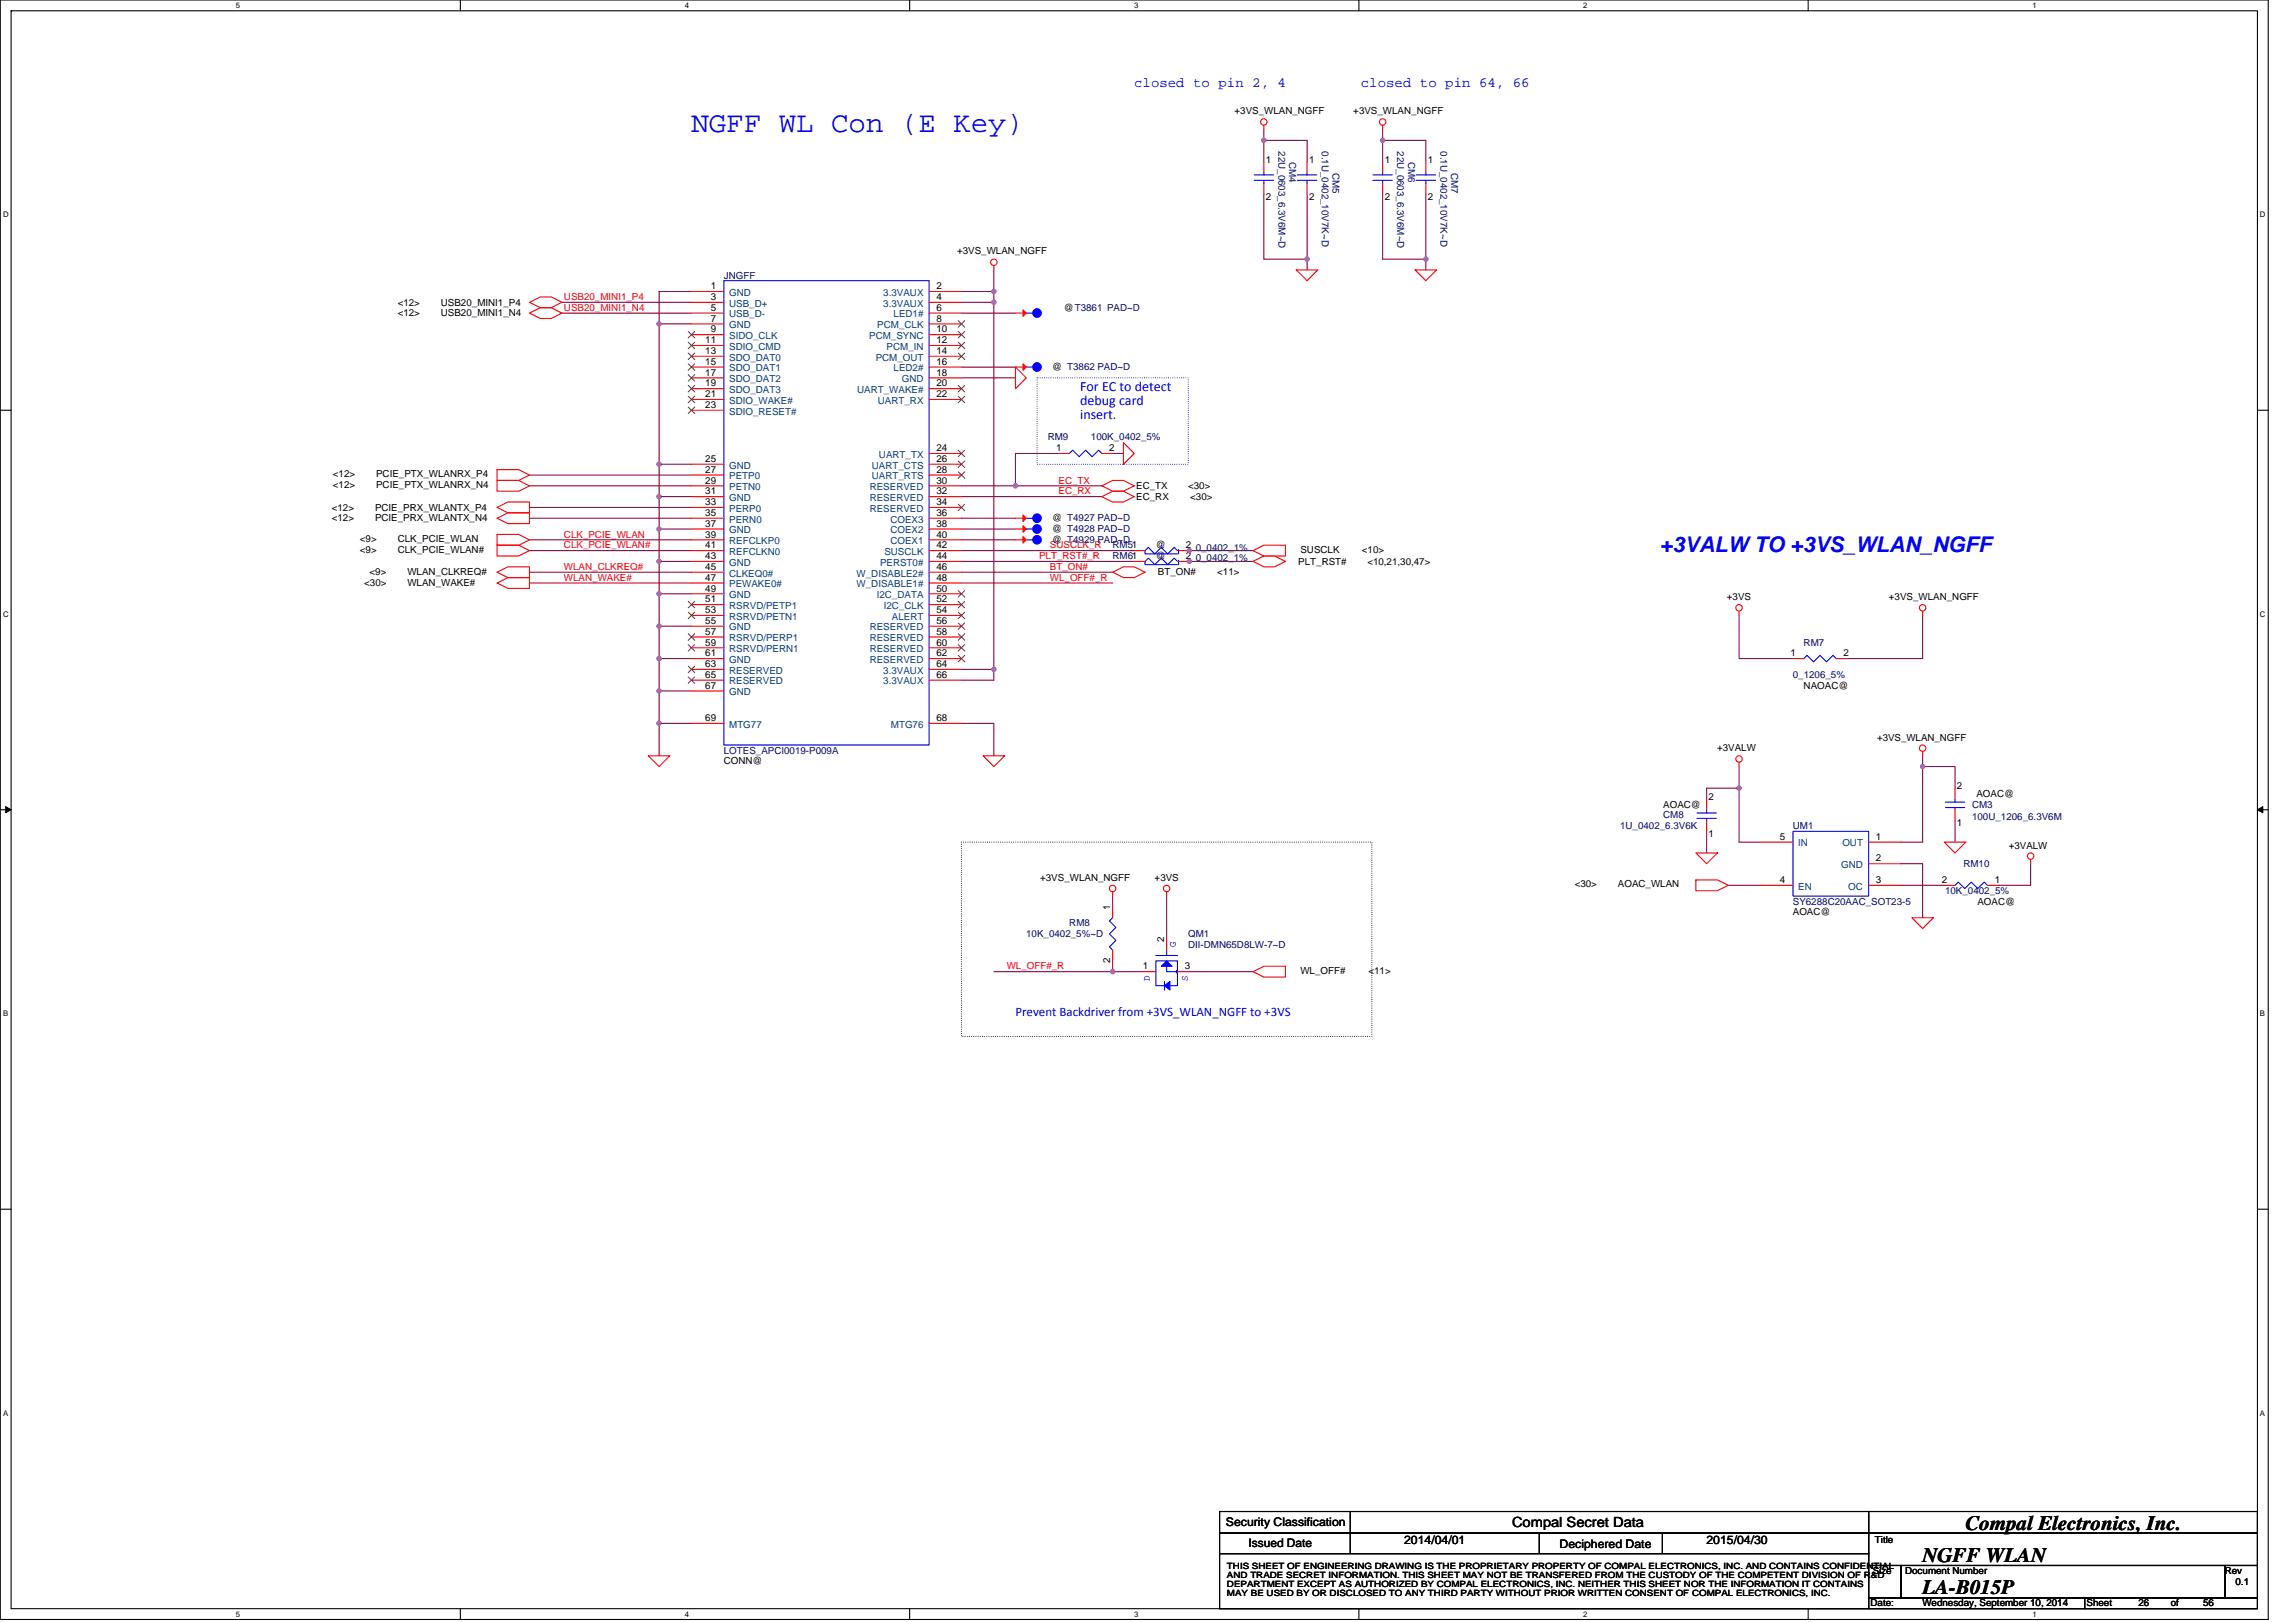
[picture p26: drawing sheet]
<svg xmlns="http://www.w3.org/2000/svg" width="297mm" height="210mm" viewBox="0 0 297 210" stroke-linecap="round" stroke-linejoin="round" font-family="sans-serif">
<defs><g id="words">
<text font-size="3.8" fill="#00f" x="89.4" y="17.1">NGFF WL Con (E Key)</text>
<text font-size="2.8" fill="#00f" x="214.8" y="71.4">+3VALW TO +3VS_WLAN_NGFF</text>
<g font-size="2.7">
<text x="254.3" y="197.9">Compal Electronics, Inc.</text>
<text x="248.7" y="202.1">NGFF WLAN</text>
<text x="248.7" y="206.3">LA-B015P</text>
</g>
<g font-size="1.8" fill="#00f">
<text x="146.7" y="11.3">closed to pin 2, 4</text>
<text x="176.1" y="11.3">closed to pin 64, 66</text>
<text x="139.7" y="50.6">For EC to detect</text>
<text x="139.7" y="52.4">debug card</text>
<text x="139.7" y="54.3">insert.</text>
</g>
<text font-size="1.8" x="195.6" y="197.6">Compal Secret Data</text>
<text font-size="1.7" fill="#00f" x="131.4" y="131.5">Prevent Backdriver from +3VS_WLAN_NGFF to +3VS</text>
<g font-size="1.5">
<text x="158.6" y="197.5">Security Classification</text>
<text x="161.5" y="200.2">Issued Date</text>
<text x="181.6" y="199.8">2014/04/01</text>
<text x="201.8" y="200.3">Deciphered Date</text>
<text x="220.8" y="199.8">2015/04/30</text>
</g>
<g font-size="1.3">
<text x="159.7" y="14.8">+3VS_WLAN_NGFF</text>
<text x="175.1" y="14.8">+3VS_WLAN_NGFF</text>
<text x="163.8" y="21.1">1</text>
<text x="169.4" y="21.1">1</text>
<text x="179.1" y="21.1">1</text>
<text x="184.7" y="21.1">1</text>
<text x="163.8" y="25.9">2</text>
<text x="169.4" y="25.9">2</text>
<text x="179.1" y="25.9">2</text>
<text x="184.7" y="25.9">2</text>
<text x="123.8" y="32.8">+3VS_WLAN_NGFF</text>
<text x="51.4" y="39.5">&lt;12&gt;</text>
<text x="51.4" y="40.9">&lt;12&gt;</text>
<text x="57" y="39.5">USB20_MINI1_P4</text>
<text x="57" y="40.9">USB20_MINI1_N4</text>
<text x="92" y="37.4">1</text>
<text x="92" y="38.8">3</text>
<text x="92" y="40.2">5</text>
<text x="92" y="41.6">7</text>
<text x="121.2" y="37.4">2</text>
<text x="121.2" y="38.8">4</text>
<text x="121.2" y="41.6">8</text>
<text x="121.2" y="40.2">6</text>
<text x="137.6" y="40.2">@T3861 PAD~D</text>
<text x="91.3" y="44.4">11</text>
<text x="91.3" y="45.8">13</text>
<text x="91.3" y="47.2">15</text>
<text x="92" y="43">9</text>
<text x="121.2" y="44.4">12</text>
<text x="121.2" y="45.8">14</text>
<text x="121.2" y="47.2">16</text>
<text x="121.2" y="43">10</text>
<text x="136.1" y="47.9">@ T3862 PAD~D</text>
<text x="91.3" y="48.6">17</text>
<text x="91.3" y="50">19</text>
<text x="91.3" y="51.4">21</text>
<text x="91.3" y="52.8">23</text>
<text x="121.2" y="48.6">18</text>
<text x="121.2" y="51.4">22</text>
<text x="121.2" y="50">20</text>
<text x="91.3" y="59.8">25</text>
<text x="121.2" y="59.8">26</text>
<text x="121.2" y="58.4">24</text>
<text x="136.7" y="58.4">1</text>
<text x="143.5" y="58.4">2</text>
<text x="43.1" y="63.2">&lt;12&gt;</text>
<text x="43.1" y="61.8">&lt;12&gt;</text>
<text x="48.7" y="63.2">PCIE_PTX_WLANRX_N4</text>
<text x="48.7" y="61.8">PCIE_PTX_WLANRX_P4</text>
<text x="91.3" y="61.2">27</text>
<text x="91.3" y="62.6">29</text>
<text x="91.3" y="64">31</text>
<text x="91.3" y="65.4">33</text>
<text x="121.2" y="61.2">28</text>
<text x="121.2" y="62.6">30</text>
<text x="121.2" y="64">32</text>
<text x="121.2" y="65.4">34</text>
<text x="147" y="63.3">EC_TX</text>
<text x="147" y="64.7">EC_RX</text>
<text x="153.7" y="63.3">&lt;30&gt;</text>
<text x="154" y="64.7">&lt;30&gt;</text>
<text x="42.9" y="67.5">&lt;12&gt;</text>
<text x="42.9" y="66.1">&lt;12&gt;</text>
<text x="46.6" y="71.5">&lt;9&gt;</text>
<text x="46.6" y="70.1">&lt;9&gt;</text>
<text x="48.5" y="67.5">PCIE_PRX_WLANTX_N4</text>
<text x="48.5" y="66.1">PCIE_PRX_WLANTX_P4</text>
<text x="51.4" y="71.5">CLK_PCIE_WLAN#</text>
<text x="51.4" y="70.1">CLK_PCIE_WLAN</text>
<text x="91.3" y="66.8">35</text>
<text x="91.3" y="68.2">37</text>
<text x="91.3" y="69.6">39</text>
<text x="91.3" y="71">41</text>
<text x="121.2" y="66.8">36</text>
<text x="121.2" y="68.2">38</text>
<text x="121.2" y="69.6">40</text>
<text x="121.2" y="71">42</text>
<text x="136.1" y="70.3">@ T4929 PAD~D</text>
<text x="136.1" y="67.5">@ T4927 PAD~D</text>
<text x="136.1" y="68.9">@ T4928 PAD~D</text>
<text x="149.5" y="71">@</text>
<text x="153.4" y="71">2</text>
<text x="168.2" y="71.5">SUSCLK</text>
<text x="176.2" y="71.5">&lt;10&gt;</text>
<text x="47.1" y="75.9">&lt;30&gt;</text>
<text x="47.8" y="74.5">&lt;9&gt;</text>
<text x="52.7" y="74.5">WLAN_CLKREQ#</text>
<text x="52.7" y="75.9">WLAN_WAKE#</text>
<text x="91.3" y="72.4">43</text>
<text x="91.3" y="73.8">45</text>
<text x="91.3" y="75.2">47</text>
<text x="91.3" y="76.5">49</text>
<text x="91.3" y="77.9">51</text>
<text x="121.2" y="77.9">52</text>
<text x="121.2" y="73.8">46</text>
<text x="121.2" y="75.2">48</text>
<text x="121.2" y="72.4">44</text>
<text x="121.2" y="76.5">50</text>
<text x="149.5" y="72.4">@</text>
<text x="149.8" y="74.5">BT_ON#</text>
<text x="153.4" y="72.4">2</text>
<text x="157.5" y="74.5">&lt;11&gt;</text>
<text x="168" y="73.1">PLT_RST#</text>
<text x="176.9" y="73.1">&lt;10,21,30,47&gt;</text>
<text x="223.4" y="77.7">+3VS</text>
<text x="244.4" y="77.7">+3VS_WLAN_NGFF</text>
<text x="91.3" y="79.3">53</text>
<text x="91.3" y="80.7">55</text>
<text x="91.3" y="82.1">57</text>
<text x="91.3" y="83.5">59</text>
<text x="121.2" y="80.7">56</text>
<text x="121.2" y="82.1">58</text>
<text x="121.2" y="83.5">60</text>
<text x="121.2" y="79.3">54</text>
<text x="91.3" y="84.9">61</text>
<text x="91.3" y="86.3">63</text>
<text x="91.3" y="87.7">65</text>
<text x="91.3" y="89.1">67</text>
<text x="121.2" y="86.3">64</text>
<text x="121.2" y="87.7">66</text>
<text x="121.2" y="84.9">62</text>
<text x="231.7" y="84.9">1</text>
<text x="233.3" y="89.1">NAOAC@</text>
<text x="238.5" y="84.9">2</text>
<text x="91.3" y="93.3">69</text>
<text x="121.2" y="93.3">68</text>
<text x="242.8" y="95.8">+3VS_WLAN_NGFF</text>
<text x="93.6" y="98.9">CONN@</text>
<text x="222.2" y="97.2">+3VALW</text>
<text x="215.2" y="104.5">AOAC@</text>
<text x="221.1" y="103.5">2</text>
<text x="253.2" y="106.9">1</text>
<text x="253.2" y="102.1">2</text>
<text x="255.7" y="103.1">AOAC@</text>
<text x="221.1" y="108.3">1</text>
<text x="230.3" y="108.7">5</text>
<text x="242.7" y="111.5">2</text>
<text x="242.7" y="108.7">1</text>
<text x="259.9" y="109.8">+3VALW</text>
<text x="134.6" y="114">+3VS_WLAN_NGFF</text>
<text x="143.6" y="117.8" transform="rotate(-90 143.6 117.8)">1</text>
<text x="149.4" y="114">+3VS</text>
<text x="203.7" y="114.8">&lt;30&gt;</text>
<text x="209.3" y="114.8">AOAC_WLAN</text>
<text x="230.3" y="114.3">4</text>
<text x="231.9" y="118.5">AOAC@</text>
<text x="242.7" y="114.3">3</text>
<text x="251.2" y="114.3">2</text>
<text x="255.8" y="117.1">AOAC@</text>
<text x="258.1" y="114.3">1</text>
<text x="143.6" y="124.6" transform="rotate(-90 143.6 124.6)">2</text>
<text x="147.8" y="125.4">1</text>
<text x="150.6" y="122" transform="rotate(-90 150.6 122)">2</text>
<text x="153.3" y="125.4">3</text>
<text x="168.2" y="126">WL_OFF#</text>
<text x="177" y="126">&lt;11&gt;</text>
<text x="242.3" y="203.7">Size</text>
<text x="242.6" y="199.6">Title</text>
<text x="246.5" y="203.7">Document Number</text>
<text x="287.8" y="203.7">Rev</text>
<text x="242" y="207.9">Date:</text>
<text x="248.7" y="207.9">Wednesday, September 10, 2014</text>
<text x="269.9" y="207.9">Sheet</text>
<text x="276.6" y="207.9">26</text>
<text x="280.8" y="207.9">of</text>
<text x="285" y="207.9">56</text>
<text x="289.2" y="205.1">0.1</text>
</g>
<g font-size="1.3" fill="#000080">
<text x="165.4" y="19.6" transform="rotate(90 165.4 19.6)">22U_0603_6.3V6M~D</text>
<text x="166.8" y="21" transform="rotate(90 166.8 21)">CM4</text>
<text x="171" y="19.6" transform="rotate(90 171 19.6)">0.1U_0402_10V7K~D</text>
<text x="172.4" y="22.4" transform="rotate(90 172.4 22.4)">CM5</text>
<text x="180.8" y="19.6" transform="rotate(90 180.8 19.6)">22U_0603_6.3V6M~D</text>
<text x="182.2" y="21" transform="rotate(90 182.2 21)">CM6</text>
<text x="186.4" y="19.6" transform="rotate(90 186.4 19.6)">0.1U_0402_10V7K~D</text>
<text x="187.8" y="22.4" transform="rotate(90 187.8 22.4)">CM7</text>
<text x="93.6" y="36">JNGFF</text>
<text x="135.5" y="57">RM9</text>
<text x="141.1" y="57">100K_0402_5%</text>
<text x="143.9" y="71">RM51</text>
<text x="154.7" y="71.3">0_0402_1%</text>
<text x="143.9" y="72.4">RM61</text>
<text x="154.7" y="72.7">0_0402_1%</text>
<text x="233.3" y="83.5">RM7</text>
<text x="231.9" y="87.7">0_1206_5%</text>
<text x="93.6" y="97.5">LOTES_APCI0019-P009A</text>
<text x="209.6" y="107.3">1U_0402_6.3V6K</text>
<text x="215.2" y="105.9">CM8</text>
<text x="231.9" y="107.3">UM1</text>
<text x="255.1" y="104.5">CM3</text>
<text x="255.1" y="106.2">100U_1206_6.3V6M</text>
<text x="254" y="112.2">RM10</text>
<text x="138.3" y="119.9">RM8</text>
<text x="231.9" y="117.1">SY6288C20AAC_SOT23-5</text>
<text x="251.6" y="115.7">10K_0402_5%</text>
<text x="132.8" y="121.3">10K_0402_5%~D</text>
<text x="153.7" y="121.3">QM1</text>
<text x="153.7" y="122.7">DII-DMN65D8LW-7~D</text>
</g>
<g font-size="1.3" fill="#f00">
<text x="73" y="38.8">USB20_MINI1_P4</text>
<text x="73" y="40.2">USB20_MINI1_N4</text>
<text x="136.9" y="62.6">EC_TX</text>
<text x="136.9" y="64">EC_RX</text>
<text x="73" y="71">CLK_PCIE_WLAN#</text>
<text x="73" y="69.6">CLK_PCIE_WLAN</text>
<text x="135.8" y="71">SUSCLK_R</text>
<text x="73" y="73.8">WLAN_CLKREQ#</text>
<text x="73" y="75.2">WLAN_WAKE#</text>
<text x="134.4" y="72.4">PLT_RST#_R</text>
<text x="135.8" y="73.8">BT_ON#</text>
<text x="135.8" y="75.2">WL_OFF#_R</text>
<text x="130.2" y="125.5">WL_OFF#_R</text>
</g>
<g font-size="1.3" fill="#004080">
<text x="94.3" y="38.3">GND</text>
<text x="94.3" y="39.7">USB_D+</text>
<text x="94.3" y="41.1">USB_D-</text>
<text x="114.3" y="38.3">3.3VAUX</text>
<text x="114.3" y="39.7">3.3VAUX</text>
<text x="115.6" y="41.1">LED1#</text>
<text x="94.3" y="42.5">GND</text>
<text x="94.3" y="43.9">SIDO_CLK</text>
<text x="94.3" y="45.3">SDIO_CMD</text>
<text x="94.3" y="46.7">SDO_DAT0</text>
<text x="112.4" y="43.9">PCM_SYNC</text>
<text x="113.3" y="46.7">PCM_OUT</text>
<text x="113.5" y="42.5">PCM_CLK</text>
<text x="114.7" y="45.3">PCM_IN</text>
<text x="94.3" y="48.1">SDO_DAT1</text>
<text x="94.3" y="49.5">SDO_DAT2</text>
<text x="94.3" y="50.9">SDO_DAT3</text>
<text x="94.3" y="52.3">SDIO_WAKE#</text>
<text x="94.3" y="53.7">SDIO_RESET#</text>
<text x="110.9" y="50.9">UART_WAKE#</text>
<text x="113.6" y="52.3">UART_RX</text>
<text x="115.6" y="48.1">LED2#</text>
<text x="116.7" y="49.5">GND</text>
<text x="113.7" y="59.2">UART_TX</text>
<text x="94.3" y="60.6">GND</text>
<text x="94.3" y="62">PETP0</text>
<text x="94.3" y="63.4">PETN0</text>
<text x="94.3" y="64.8">GND</text>
<text x="112.5" y="63.4">RESERVED</text>
<text x="112.5" y="64.8">RESERVED</text>
<text x="112.8" y="60.6">UART_CTS</text>
<text x="112.8" y="62">UART_RTS</text>
<text x="94.3" y="66.2">PERP0</text>
<text x="94.3" y="67.6">PERN0</text>
<text x="94.3" y="69">GND</text>
<text x="94.3" y="70.4">REFCLKP0</text>
<text x="94.3" y="71.8">REFCLKN0</text>
<text x="112.5" y="66.2">RESERVED</text>
<text x="114.4" y="71.8">SUSCLK</text>
<text x="115.2" y="67.6">COEX3</text>
<text x="115.2" y="69">COEX2</text>
<text x="115.2" y="70.4">COEX1</text>
<text x="94.3" y="73.2">GND</text>
<text x="94.3" y="74.6">CLKEQ0#</text>
<text x="94.3" y="76">PEWAKE0#</text>
<text x="94.3" y="77.4">GND</text>
<text x="110.8" y="74.6">W_DISABLE2#</text>
<text x="110.8" y="76">W_DISABLE1#</text>
<text x="113.4" y="77.4">I2C_DATA</text>
<text x="113.8" y="73.2">PERST0#</text>
<text x="94.3" y="78.8">RSRVD/PETP1</text>
<text x="94.3" y="80.2">RSRVD/PETN1</text>
<text x="94.3" y="81.6">GND</text>
<text x="94.3" y="83">RSRVD/PERP1</text>
<text x="112.5" y="81.6">RESERVED</text>
<text x="112.5" y="83">RESERVED</text>
<text x="114.3" y="78.8">I2C_CLK</text>
<text x="115.4" y="80.2">ALERT</text>
<text x="94.3" y="84.4">RSRVD/PERN1</text>
<text x="94.3" y="85.8">GND</text>
<text x="94.3" y="87.2">RESERVED</text>
<text x="94.3" y="88.6">RESERVED</text>
<text x="94.3" y="90">GND</text>
<text x="112.5" y="84.4">RESERVED</text>
<text x="112.5" y="85.8">RESERVED</text>
<text x="114.3" y="87.2">3.3VAUX</text>
<text x="114.3" y="88.6">3.3VAUX</text>
<text x="94.3" y="94.2">MTG77</text>
<text x="115.3" y="94.2">MTG76</text>
<text x="232.6" y="109.5">IN</text>
<text x="238.2" y="112.3">GND</text>
<text x="238.3" y="109.5">OUT</text>
<text x="232.6" y="115.1">EN</text>
<text x="239.1" y="115.1">OC</text>
</g>
<g font-size="1.3" fill="#00f">
<text x="152.1" y="122.5" transform="rotate(-90 152.1 122.5)">G</text>
<text x="148.8" y="127" transform="rotate(-90 148.8 127)">D</text>
<text x="153.7" y="127" transform="rotate(-90 153.7 127)">S</text>
</g>
<g font-size="1.1">
<text x="158.7" y="203">THIS SHEET OF ENGINEERING DRAWING IS THE PROPRIETARY PROPERTY OF COMPAL ELECTRONICS, INC. AND CONTAINS CONFIDENTIAL</text>
<text x="158.7" y="204.2">AND TRADE SECRET INFORMATION. THIS SHEET MAY NOT BE TRANSFERED FROM THE CUSTODY OF THE COMPETENT DIVISION OF R&amp;D</text>
<text x="158.7" y="205.3">DEPARTMENT EXCEPT AS AUTHORIZED BY COMPAL ELECTRONICS, INC. NEITHER THIS SHEET NOR THE INFORMATION IT CONTAINS</text>
<text x="158.7" y="206.5">MAY BE USED BY OR DISCLOSED TO ANY THIRD PARTY WITHOUT PRIOR WRITTEN CONSENT OF COMPAL ELECTRONICS, INC.</text>
</g>
<g font-size="1">
<text x="30.5" y="1">5</text>
<text x="88.6" y="1">4</text>
<text x="146.7" y="1">3</text>
<text x="204.8" y="1">2</text>
<text x="263" y="1">1</text>
<text x=".4" y="28.1">D</text>
<text x="292.4" y="28.1">D</text>
<text x=".4" y="79.8">C</text>
<text x="292.4" y="79.8">C</text>
<text x=".4" y="131.5">B</text>
<text x="292.4" y="131.5">B</text>
<text x=".4" y="183.2">A</text>
<text x="292.4" y="183.2">A</text>
<text x="30.5" y="209.2">5</text>
<text x="88.6" y="209.2">4</text>
<text x="146.7" y="209.2">3</text>
<text x="204.8" y="209.2">2</text>
<text x="263" y="209.2">1</text>
</g>
</g></defs>
<path d="M0 0h293.4v209.6h-293.4zM1.4 1.4h290.6v206.8h-290.6z" fill="none" stroke="#000" stroke-width=".14"/>
<g fill="#fff">
<path d="M30.5 .1h.6v1.2h-.6z"/>
<path d="M30.5 208.3h.6v1.1h-.6z"/>
</g>
<path d="M59.6 0v1.4M59.6 208.2v1.4" fill="none" stroke="#000" stroke-width=".14"/>
<g fill="#fff">
<path d="M88.6 .1h.6v1.2h-.6z"/>
<path d="M88.6 208.3h.6v1.1h-.6z"/>
</g>
<path d="M117.7 0v1.4M117.7 208.2v1.4" fill="none" stroke="#000" stroke-width=".14"/>
<g fill="#fff">
<path d="M146.7 .1h.6v1.2h-.6z"/>
<path d="M146.7 208.3h.6v1.1h-.6z"/>
</g>
<path d="M175.8 0v1.4M175.8 208.2v1.4" fill="none" stroke="#000" stroke-width=".14"/>
<g fill="#fff">
<path d="M204.9 .1h.5v1.2h-.5z"/>
<path d="M204.9 208.3h.5v1.1h-.5z"/>
</g>
<path d="M233.9 0v1.4M233.9 208.2v1.4" fill="none" stroke="#000" stroke-width=".14"/>
<g fill="#fff">
<path d="M263 .1h.5v1.2h-.5z"/>
<path d="M263 208.3h.5v1.1h-.5z"/>
<path d="M.4 27.2h.7v1.2h-.7z"/>
<path d="M292.4 27.2h.7v1.2h-.7z"/>
<path d="M.4 78.9h.7v1.2h-.7z"/>
<path d="M292.4 78.9h.7v1.2h-.7z"/>
</g>
<path d="M0 53.1h1.4M292 53.1h1.4" fill="none" stroke="#000" stroke-width=".14"/>
<g fill="#fff">
<path d="M.4 130.6h.7v1.2h-.7z"/>
<path d="M292.4 130.6h.7v1.2h-.7z"/>
</g>
<path d="M0 104.8h1.4M292 104.8h1.4" fill="none" stroke="#000" stroke-width=".14"/>
<path d="M.7 104.4l.7 .4-.7 .4zM292 104.8l.7-.4v.8z" fill="#000"/>
<path d="M.7 104.4l.7 .4-.7 .4zM292 104.8l.7-.4v.8z" fill="none" stroke="#000" stroke-width=".13"/>
<g fill="#fff">
<path d="M.4 182.3h.7v1.1h-.7z"/>
<path d="M292.4 182.3h.7v1.1h-.7z"/>
</g>
<path d="M0 156.5h1.4M292 156.5h1.4" fill="none" stroke="#000" stroke-width=".14"/>
<path d="M124.4 109h53.1v25.1h-53.1z" fill="none" stroke="#000" stroke-width=".14" stroke-dasharray="0 .3"/>
<path d="M134.2 48.9h19.5v11.2h-19.5z" fill="none" stroke="#00f" stroke-width=".14" stroke-dasharray="0 .3"/>
<path d="M89.5 37.7h-4.2v22.4" fill="none" stroke="#800040" stroke-width=".14"/>
<circle cx="85.3" cy="41.9" r=".28" fill="#f0f"/>
<circle cx="85.3" cy="41.9" r=".28" fill="none" stroke="#f0f" stroke-width=".14"/>
<path d="M85.3 41.9h4.2M85.3 60.1v4.2" fill="none" stroke="#800040" stroke-width=".14"/>
<circle cx="85.3" cy="60.1" r=".28" fill="#f0f"/>
<circle cx="85.3" cy="60.1" r=".28" fill="none" stroke="#f0f" stroke-width=".14"/>
<path d="M85.3 60.1h4.2M85.3 64.3v4.2" fill="none" stroke="#800040" stroke-width=".14"/>
<circle cx="85.3" cy="64.3" r=".28" fill="#f0f"/>
<circle cx="85.3" cy="64.3" r=".28" fill="none" stroke="#f0f" stroke-width=".14"/>
<path d="M85.3 64.3h4.2M85.3 68.5v4.2" fill="none" stroke="#800040" stroke-width=".14"/>
<circle cx="85.3" cy="68.5" r=".28" fill="#f0f"/>
<circle cx="85.3" cy="68.5" r=".28" fill="none" stroke="#f0f" stroke-width=".14"/>
<path d="M85.3 68.5h4.2M85.3 72.7v4.1" fill="none" stroke="#800040" stroke-width=".14"/>
<circle cx="85.3" cy="72.6" r=".28" fill="#f0f"/>
<circle cx="85.3" cy="72.6" r=".28" fill="none" stroke="#f0f" stroke-width=".14"/>
<path d="M85.3 72.7h4.2M85.3 76.8v4.2" fill="none" stroke="#800040" stroke-width=".14"/>
<circle cx="85.3" cy="76.8" r=".28" fill="#f0f"/>
<circle cx="85.3" cy="76.8" r=".28" fill="none" stroke="#f0f" stroke-width=".14"/>
<path d="M85.3 76.8h4.2M85.3 81v4.2" fill="none" stroke="#800040" stroke-width=".14"/>
<circle cx="85.3" cy="81" r=".28" fill="#f0f"/>
<circle cx="85.3" cy="81" r=".28" fill="none" stroke="#f0f" stroke-width=".14"/>
<path d="M85.3 81h4.2M85.3 93.6v4.2" fill="none" stroke="#800040" stroke-width=".14"/>
<circle cx="85.3" cy="93.6" r=".28" fill="#f0f"/>
<circle cx="85.3" cy="93.6" r=".28" fill="none" stroke="#f0f" stroke-width=".14"/>
<path d="M85.3 85.2h4.2M85.3 89.4h4.2" fill="none" stroke="#800040" stroke-width=".14"/>
<circle cx="85.3" cy="89.4" r=".28" fill="#f0f"/>
<circle cx="85.3" cy="89.4" r=".28" fill="none" stroke="#f0f" stroke-width=".14"/>
<path d="M72.7 39.1h16.8M72.7 40.5h16.8M68.5 74.1h21M68.5 75.4h21M85.3 85.2v4.2" fill="none" stroke="#800040" stroke-width=".14"/>
<circle cx="85.3" cy="85.2" r=".28" fill="#f0f"/>
<circle cx="85.3" cy="85.2" r=".28" fill="none" stroke="#f0f" stroke-width=".14"/>
<path d="M68.5 71.3h21M68.5 69.9h21M131.4 62.9h11.2M85.3 89.4v4.2h4.2" fill="none" stroke="#800040" stroke-width=".14"/>
<circle cx="131.4" cy="62.9" r=".28" fill="#f0f"/>
<circle cx="131.4" cy="62.9" r=".28" fill="none" stroke="#f0f" stroke-width=".14"/>
<path d="M124.4 64.3h18.2M153.9 71.3h8.2" fill="none" stroke="#800040" stroke-width=".14"/>
<circle cx="153.9" cy="71.3" r=".28" fill="#f0f"/>
<circle cx="153.9" cy="71.3" r=".28" fill="none" stroke="#f0f" stroke-width=".14"/>
<path d="M128.6 34.9v4.2M124.4 74.1h19.5M124.4 75.4h19.5M124.4 71.3h22.3" fill="none" stroke="#800040" stroke-width=".14"/>
<circle cx="128.6" cy="37.7" r=".28" fill="#f0f"/>
<circle cx="128.6" cy="37.7" r=".28" fill="none" stroke="#f0f" stroke-width=".14"/>
<path d="M124.4 39.1h4.2v47.5" fill="none" stroke="#800040" stroke-width=".14"/>
<circle cx="128.6" cy="86.6" r=".28" fill="#f0f"/>
<circle cx="128.6" cy="86.6" r=".28" fill="none" stroke="#f0f" stroke-width=".14"/>
<circle cx="128.6" cy="39.1" r=".28" fill="#f0f"/>
<circle cx="128.6" cy="39.1" r=".28" fill="none" stroke="#f0f" stroke-width=".14"/>
<path d="M124.4 37.7h4.2M124.4 40.5h7M124.4 47.5h7M124.4 48.9h7M124.4 72.7h22.3M124.4 67.1h7M124.4 69.9h7M124.4 68.5h7M153.9 72.7h8.2M124.4 86.6h4.2v1.4h-4.2" fill="none" stroke="#800040" stroke-width=".14"/>
<circle cx="153.9" cy="72.6" r=".28" fill="#f0f"/>
<circle cx="153.9" cy="72.6" r=".28" fill="none" stroke="#f0f" stroke-width=".14"/>
<path d="M68.5 61.5h21M68.5 62.9h21M68.5 65.7h21M68.5 67.1h21M124.4 93.6h4.2v4.2M143.9 125.7h4.2" fill="none" stroke="#800040" stroke-width=".14"/>
<circle cx="143.9" cy="125.7" r=".28" fill="#f0f"/>
<circle cx="143.9" cy="125.7" r=".28" fill="none" stroke="#f0f" stroke-width=".14"/>
<path d="M178.9 18.2h5.6M143.9 116v1.4M150.9 116v5.6M143.9 124.3v1.4h-15.3M153.7 125.7h8.4" fill="none" stroke="#800040" stroke-width=".14"/>
<circle cx="178.9" cy="18.2" r=".28" fill="#f0f"/>
<circle cx="178.9" cy="18.2" r=".28" fill="none" stroke="#f0f" stroke-width=".14"/>
<path d="M184.5 18.2v2.8M184.5 25.1v8.4" fill="none" stroke="#800040" stroke-width=".14"/>
<circle cx="184.5" cy="33.5" r=".28" fill="#f0f"/>
<circle cx="184.5" cy="33.5" r=".28" fill="none" stroke="#f0f" stroke-width=".14"/>
<path d="M178.9 18.2v2.8M163.5 33.5h5.6M178.9 25.1v8.4M184.5 33.5v1.4" fill="none" stroke="#800040" stroke-width=".14"/>
<circle cx="169.1" cy="33.5" r=".28" fill="#f0f"/>
<circle cx="169.1" cy="33.5" r=".28" fill="none" stroke="#f0f" stroke-width=".14"/>
<path d="M163.5 18.2v2.8M163.5 16.8v1.4M163.5 18.2h5.6v2.8M163.5 25.1v8.4M169.1 25.1v8.4" fill="none" stroke="#800040" stroke-width=".14"/>
<circle cx="163.5" cy="18.2" r=".28" fill="#f0f"/>
<circle cx="163.5" cy="18.2" r=".28" fill="none" stroke="#f0f" stroke-width=".14"/>
<path d="M178.9 16.8v1.4M169.1 33.5v1.4M178.9 33.5h5.6M225 79.6v5.6h7M248.7 79.6v5.6M225 102v7M245.9 111.8h2.8v7" fill="none" stroke="#800040" stroke-width=".14"/>
<circle cx="225" cy="102" r=".28" fill="#f0f"/>
<circle cx="225" cy="102" r=".28" fill="none" stroke="#f0f" stroke-width=".14"/>
<path d="M248.7 99.2v9.8h-2.8M225 109h2.8" fill="none" stroke="#800040" stroke-width=".14"/>
<circle cx="248.7" cy="99.2" r=".28" fill="#f0f"/>
<circle cx="248.7" cy="99.2" r=".28" fill="none" stroke="#f0f" stroke-width=".14"/>
<path d="M137 58.7h-5.6v4.2h-7M143.9 58.7h1.4M153.7 71.3h.2M153.7 72.7h.2M225 99.2v2.8h-4.2v1.4M239 85.2h9.7M248.7 97.8v1.4h4.2v2.8M220.8 107.6v2.8M223.6 114.6h4.2M245.9 114.6h5.6M252.9 106.2v2.8M262.7 111.8v2.8h-4.2" fill="none" stroke="#800040" stroke-width=".14"/>
<g fill="none" stroke="#f00" stroke-width=".14">
<path d="M163.5 16.2v.6M178.9 16.2v.6M68.5 39.1l1.4-.7h1.4l1.4 .7-1.4 .7h-1.4zM128.6 34.4v.5M167.7 34.9h2.8l-1.4 1.4zM183.1 34.9h2.8l-1.4 1.4zM184.5 21v1.4M184.5 23.8v1.3M68.5 40.5l1.4-.7h1.4l1.4 .7-1.4 .7h-1.4zM131.4 47.5l1.4 1.4-1.4 1.4zM145.3 57.3l1.4 1.4-1.4 1.4zM64.3 62.2h2.8l1.4 .7-1.4 .7h-2.8z"/>
<path d="M64.3 60.8h2.8l1.4 .7-1.4 .7h-2.8zM64.3 67.1l1.4-.7h2.8v1.4h-2.8zM64.3 65.7l1.4-.7h2.8v1.4h-2.8zM64.3 70.6h2.8l1.4 .7-1.4 .7h-2.8zM64.3 69.2h2.8l1.4 .7-1.4 .7h-2.8zM64.3 74.1l1.4-.7h2.8v1.3h-2.8zM64.3 75.4l1.4-.7h2.8v1.4h-2.8zM142.6 62.9l1.3-.7h1.4l1.4 .7-1.4 .7h-1.4zM142.6 64.3l1.3-.7h1.4l1.4 .7-1.4 .7h-1.4zM143.9 74.1l1.4-.7h1.4l1.4 .7-1.4 .6h-1.4zM162.1 72.7l1.4-.7h1.4l1.4 .7-1.4 .7h-1.4zM162.1 71.3l1.4-.7h2.8v1.4h-2.8z"/>
<path d="M225 79.1v.5M248.7 79.1v.5M83.9 97.8h2.8l-1.4 1.4zM127.2 97.8h2.8l-1.4 1.4zM225 98.6v.6M248.7 97.2v.6M143.9 115.4v.6M150.9 115.4v.6M219.4 110.4h2.8l-1.4 1.4zM219.4 113.9h2.8l1.4 .7-1.4 .7h-2.8zM247.3 118.8h2.8l-1.4 1.4zM251.5 114.6h1.4"/>
<path d="M251.5 109h2.8l-1.4 1.4zM257.1 114.6h1.4M262.7 111.2v.6M162.1 125.7l1.4-.7h2.8v1.4h-2.8z"/>
<circle cx="163.5" cy="15.8" r=".42"/>
<circle cx="178.9" cy="15.8" r=".42"/>
<circle cx="128.6" cy="33.9" r=".42"/>
<circle cx="225" cy="78.7" r=".42"/>
<circle cx="248.7" cy="78.7" r=".42"/>
<circle cx="225" cy="98.2" r=".42"/>
<circle cx="248.7" cy="96.8" r=".42"/>
<circle cx="143.9" cy="115" r=".42"/>
<circle cx="150.9" cy="115" r=".42"/>
<circle cx="262.7" cy="110.8" r=".42"/>
</g>
<g fill="none" stroke="#000" stroke-width=".14">
<path d="M157.8 195.6h84v2.8h-84zM157.8 198.4h84v2.7h-84zM174.7 195.6v5.5M199.1 198.4v2.7M215.1 198.4v2.7M241.8 195.6h50.2v2.8h-50.2zM241.8 198.4h50.2v4.2h-50.2zM157.8 201.1h84v7.1h-84zM241.8 202.6h4.1v4.2h-4.1zM241.8 206.8h27.9v1.4h-27.9zM245.9 202.6h42v4.2h-42zM269.7 206.8h22.3v1.4h-22.3z"/>
<path d="M287.9 202.6h4.1v4.2h-4.1z"/>
</g>
<path d="M183.2 23.3h2.5M183.2 22.6h2.5M184.5 22.4v.2M184.5 23.3v.5M252.9 114.6l.4-.5 .9 .9 .8-.9 .9 .9 .8-.9 .4 .5" fill="none" stroke="#00f" stroke-width=".14"/>
<circle cx="134.2" cy="47.5" r=".56" fill="#00f"/>
<g fill="none" stroke="#00f" stroke-width=".14">
<path d="M132.8 47.5h.8"/>
<circle cx="134.2" cy="47.5" r=".56"/>
</g>
<path d="M132.4 47.1l.4 .4-.4 .4z" fill="#f00"/>
<path d="M169.1 21v1.4M169.1 23.8v1.3M131.4 47.5h1.4M132.4 47.1l.4 .4-.4 .4zM227.8 114.6h4.2M227.8 109h4.2M241.8 109h4.1M241.8 114.6h4.1M241.8 111.8h4.1" fill="none" stroke="#f00" stroke-width=".14"/>
<path d="M167.8 23.3h2.6M167.8 22.6h2.6M169.1 22.4v.2M169.1 23.3v.5M232 107.6h9.8v8.4h-9.8z" fill="none" stroke="#00f" stroke-width=".14"/>
<circle cx="134.2" cy="69.9" r=".56" fill="#00f"/>
<g fill="none" stroke="#00f" stroke-width=".14">
<path d="M132.8 69.9h.8"/>
<circle cx="134.2" cy="69.9" r=".56"/>
</g>
<path d="M132.4 69.4l.4 .5-.4 .4z" fill="#f00"/>
<path d="M137 58.7h1.4M142.6 58.7h1.3M131.4 69.9h1.4M132.4 69.4l.4 .5-.4 .4z" fill="none" stroke="#f00" stroke-width=".14"/>
<path d="M138.4 58.7l.4-.4 .8 .8 .9-.8 .8 .8 .8-.8 .5 .4" fill="none" stroke="#00f" stroke-width=".14"/>
<circle cx="134.2" cy="67.1" r=".56" fill="#00f"/>
<g fill="none" stroke="#00f" stroke-width=".14">
<path d="M132.8 67.1h.8"/>
<circle cx="134.2" cy="67.1" r=".56"/>
</g>
<path d="M132.4 66.6l.4 .5-.4 .4z" fill="#f00"/>
<path d="M163.5 21v1.4M163.5 23.8v1.3M131.4 67.1h1.4M132.4 66.6l.4 .5-.4 .4z" fill="none" stroke="#f00" stroke-width=".14"/>
<path d="M162.3 23.3h2.5M162.3 22.6h2.5M163.5 22.4v.2M163.5 23.3v.5" fill="none" stroke="#00f" stroke-width=".14"/>
<path d="M150.9 124.3l.7 .7h-1.4z" fill="#00f"/>
<path d="M150.9 124.3l.7 .7h-1.4z" fill="none" stroke="#00f" stroke-width=".14"/>
<path d="M150.7 127.6l.7-.6v1.1z" fill="#00f"/>
<g fill="none" stroke="#00f" stroke-width=".14">
<path d="M93.6 36.3h26.6v60.1h-26.6zM177.6 23.3h2.5M177.6 22.6h2.5M178.9 22.4v.2M178.9 23.3v.5M152.3 72.7l-.4-.5-.8 .9-.9-.9-.8 .9-.8-.9-.5 .5v.4h4.2M152.5 72.5v.6M143.9 118.8l-.4 .4 .9 .8-.9 .9 .9 .8-.9 .8 .4 .5M219.5 105.2h2.6M219.5 105.9h2.6M220.8 105.9v.3M220.8 104.8v.4"/>
<path d="M149.5 123.7h2.8M150.7 127v1.1M150.7 127.6l.7-.6v1.1zM150.9 123v.7M150.9 125v.7h1.4v-1.4h-2.8v3.3h1.2M152.3 125.6h-.1v.3h.1v-.2v1.9h-.9"/>
</g>
<g fill="none" stroke="#f00" stroke-width=".14">
<path d="M89.5 37.7h4.1M89.5 39.1h4.1M120.2 37.7h4.2M120.2 39.1h4.2M178.9 21v1.4M178.9 23.8v1.3M89.5 40.5h4.1M89.5 41.9h4.1M89.5 43.3h4.1M89.5 44.7h4.1M89.5 46.1h4.1M89.5 47.5h4.1"/>
<path d="M89.5 48.9h4.1M89.5 50.3h4.1M89.5 51.7h4.1M89.5 53.1h4.1M120.2 40.5h4.2M120.2 41.9h4.2M120.2 43.3h4.2M120.2 44.7h4.2M120.2 46.1h4.2M120.2 47.5h4.2M120.2 48.9h4.2M120.2 50.3h4.2"/>
<path d="M120.2 51.7h4.2M120.2 58.7h4.2M89.5 60.1h4.1M89.5 61.5h4.1M89.5 62.9h4.1M89.5 64.3h4.1M89.5 65.7h4.1M89.5 67.1h4.1M89.5 68.5h4.1M89.5 69.9h4.1M89.5 71.3h4.1M89.5 72.7h4.1"/>
<path d="M89.5 74.1h4.1M89.5 75.4h4.1M89.5 76.8h4.1M89.5 78.2h4.1M89.5 79.6h4.1M120.2 60.1h4.2M120.2 61.5h4.2M120.2 62.9h4.2M120.2 64.3h4.2M120.2 65.7h4.2M120.2 67.1h4.2M120.2 68.5h4.2"/>
<path d="M120.2 69.9h4.2M120.2 71.3h4.2M120.2 72.7h4.2M120.2 74.1h4.2M120.2 75.4h4.2M120.2 76.8h4.2M120.2 78.2h4.2M120.2 79.6h4.2M146.7 72.7h1.4M152.5 72.7h1.4M89.5 81h4.1M89.5 82.4h4.1"/>
<path d="M89.5 83.8h4.1M89.5 85.2h4.1M89.5 86.6h4.1M89.5 88h4.1M89.5 89.4h4.1M89.5 93.6h4.1M120.2 81h4.2M120.2 82.4h4.2M120.2 83.8h4.2M120.2 85.2h4.2M120.2 86.6h4.2M120.2 88h4.2"/>
<path d="M120.2 93.6h4.2M143.9 117.4v1.4M220.8 106.2v1.4M220.8 103.4v1.4M143.9 123v1.3M148.1 125.7h1.4M150.9 121.6v1.4M152.3 125.7h1.4"/>
</g>
<g fill="none" stroke="#804000" stroke-width=".13">
<path d="M89 42.9l.9 .8M89 44.3l.9 .8M89 45.7l.9 .8M89 47.1l.9 .8M89 48.5l.9 .8M89 49.9l.9 .8M89 51.3l.9 .8M89 52.7l.9 .8M89.9 42.9l-.9 .8M89.9 44.3l-.9 .8M89.9 45.7l-.9 .8M89.9 47.1l-.9 .8"/>
<path d="M89.9 48.5l-.9 .8M89.9 49.9l-.9 .8M89.9 51.3l-.9 .8M89.9 52.7l-.9 .8M124 41.5l.8 .8M124 42.9l.8 .8M124 44.3l.8 .8M124 45.7l.8 .8M124 49.9l.8 .8M124 51.3l.8 .8M124 58.3l.8 .8M124 59.7l.8 .8"/>
<path d="M124.8 41.5l-.8 .8M124.8 42.9l-.8 .8M124.8 44.3l-.8 .8M124.8 45.7l-.8 .8M124.8 49.9l-.8 .8M124.8 51.3l-.8 .8M124.8 58.3l-.8 .8M124.8 59.7l-.8 .8M89 77.8l.9 .9M89 79.2l.9 .9M89.9 77.8l-.9 .9M89.9 79.2l-.9 .9"/>
<path d="M124 61.1l.8 .8M124 65.2l.8 .9M124 76.4l.8 .9M124 77.8l.8 .9M124 79.2l.8 .9M124.8 61.1l-.8 .8M124.8 65.2l-.8 .9M124.8 76.4l-.8 .9M124.8 77.8l-.8 .9M124.8 79.2l-.8 .9M89 82l.9 .9M89 83.4l.9 .9"/>
<path d="M89 86.2l.9 .9M89 87.6l.9 .8M89.9 82l-.9 .9M89.9 83.4l-.9 .9M89.9 86.2l-.9 .9M89.9 87.6l-.9 .8M124 80.6l.8 .9M124 82l.8 .9M124 83.4l.8 .9M124 84.8l.8 .9M124.8 80.6l-.8 .9M124.8 82l-.8 .9"/>
<path d="M124.8 83.4l-.8 .9M124.8 84.8l-.8 .9"/>
</g>
<circle cx="134.2" cy="68.5" r=".56" fill="#00f"/>
<g fill="none" stroke="#00f" stroke-width=".14">
<path d="M132.8 68.5h.8"/>
<circle cx="134.2" cy="68.5" r=".56"/>
</g>
<path d="M132.4 68l.4 .5-.4 .4z" fill="#f00"/>
<path d="M131.4 68.5h1.4M132.4 68l.4 .5-.4 .4zM146.7 71.3h1.4M152.5 71.3h1.4M252.9 104.8v1.4M252.9 102v1.4" fill="none" stroke="#f00" stroke-width=".14"/>
<path d="M152.3 71.3l-.4-.5-.8 .9-.9-.9-.8 .9-.8-.9-.5 .5v.4h4.2M152.5 71.1v.6M251.7 103.8h2.5M251.7 104.5h2.5M252.9 104.5v.3M252.9 103.4v.4" fill="none" stroke="#00f" stroke-width=".14"/>
<circle cx="134.2" cy="40.5" r=".56" fill="#00f"/>
<g fill="none" stroke="#00f" stroke-width=".14">
<path d="M132.8 40.5h.8"/>
<circle cx="134.2" cy="40.5" r=".56"/>
</g>
<path d="M132.4 40.1l.4 .4-.4 .4z" fill="#f00"/>
<path d="M131.4 40.5h1.4M132.4 40.1l.4 .4-.4 .4zM232 85.2h1.4M237.6 85.2h1.4" fill="none" stroke="#f00" stroke-width=".14"/>
<path d="M233.4 85.2l.4-.4 .8 .8 .9-.8 .8 .8 .8-.8 .5 .4" fill="none" stroke="#00f" stroke-width=".14"/>
<circle cx="85.3" cy="41.9" r=".28" fill="#f0f"/>
<circle cx="85.3" cy="41.9" r=".28" fill="none" stroke="#f0f" stroke-width=".14"/>
<circle cx="85.3" cy="60.1" r=".28" fill="#f0f"/>
<circle cx="85.3" cy="60.1" r=".28" fill="none" stroke="#f0f" stroke-width=".14"/>
<circle cx="85.3" cy="64.3" r=".28" fill="#f0f"/>
<circle cx="85.3" cy="64.3" r=".28" fill="none" stroke="#f0f" stroke-width=".14"/>
<circle cx="85.3" cy="68.5" r=".28" fill="#f0f"/>
<circle cx="85.3" cy="68.5" r=".28" fill="none" stroke="#f0f" stroke-width=".14"/>
<circle cx="85.3" cy="72.6" r=".28" fill="#f0f"/>
<circle cx="85.3" cy="72.6" r=".28" fill="none" stroke="#f0f" stroke-width=".14"/>
<circle cx="85.3" cy="76.8" r=".28" fill="#f0f"/>
<circle cx="85.3" cy="76.8" r=".28" fill="none" stroke="#f0f" stroke-width=".14"/>
<circle cx="85.3" cy="81" r=".28" fill="#f0f"/>
<circle cx="85.3" cy="81" r=".28" fill="none" stroke="#f0f" stroke-width=".14"/>
<circle cx="85.3" cy="93.6" r=".28" fill="#f0f"/>
<circle cx="85.3" cy="93.6" r=".28" fill="none" stroke="#f0f" stroke-width=".14"/>
<circle cx="85.3" cy="89.4" r=".28" fill="#f0f"/>
<circle cx="85.3" cy="89.4" r=".28" fill="none" stroke="#f0f" stroke-width=".14"/>
<circle cx="85.3" cy="85.2" r=".28" fill="#f0f"/>
<circle cx="85.3" cy="85.2" r=".28" fill="none" stroke="#f0f" stroke-width=".14"/>
<circle cx="131.4" cy="62.9" r=".28" fill="#f0f"/>
<circle cx="131.4" cy="62.9" r=".28" fill="none" stroke="#f0f" stroke-width=".14"/>
<circle cx="153.9" cy="71.3" r=".28" fill="#f0f"/>
<circle cx="153.9" cy="71.3" r=".28" fill="none" stroke="#f0f" stroke-width=".14"/>
<circle cx="128.6" cy="37.7" r=".28" fill="#f0f"/>
<circle cx="128.6" cy="37.7" r=".28" fill="none" stroke="#f0f" stroke-width=".14"/>
<circle cx="128.6" cy="86.6" r=".28" fill="#f0f"/>
<circle cx="128.6" cy="86.6" r=".28" fill="none" stroke="#f0f" stroke-width=".14"/>
<circle cx="128.6" cy="39.1" r=".28" fill="#f0f"/>
<circle cx="128.6" cy="39.1" r=".28" fill="none" stroke="#f0f" stroke-width=".14"/>
<circle cx="153.9" cy="72.6" r=".28" fill="#f0f"/>
<circle cx="153.9" cy="72.6" r=".28" fill="none" stroke="#f0f" stroke-width=".14"/>
<circle cx="143.9" cy="125.7" r=".28" fill="#f0f"/>
<circle cx="143.9" cy="125.7" r=".28" fill="none" stroke="#f0f" stroke-width=".14"/>
<circle cx="178.9" cy="18.2" r=".28" fill="#f0f"/>
<circle cx="178.9" cy="18.2" r=".28" fill="none" stroke="#f0f" stroke-width=".14"/>
<circle cx="184.5" cy="33.5" r=".28" fill="#f0f"/>
<circle cx="184.5" cy="33.5" r=".28" fill="none" stroke="#f0f" stroke-width=".14"/>
<circle cx="169.1" cy="33.5" r=".28" fill="#f0f"/>
<circle cx="169.1" cy="33.5" r=".28" fill="none" stroke="#f0f" stroke-width=".14"/>
<circle cx="163.5" cy="18.2" r=".28" fill="#f0f"/>
<circle cx="163.5" cy="18.2" r=".28" fill="none" stroke="#f0f" stroke-width=".14"/>
<circle cx="225" cy="102" r=".28" fill="#f0f"/>
<circle cx="225" cy="102" r=".28" fill="none" stroke="#f0f" stroke-width=".14"/>
<circle cx="248.7" cy="99.2" r=".28" fill="#f0f"/>
<circle cx="248.7" cy="99.2" r=".28" fill="none" stroke="#f0f" stroke-width=".14"/>
<use href="#words"/>
</svg>
